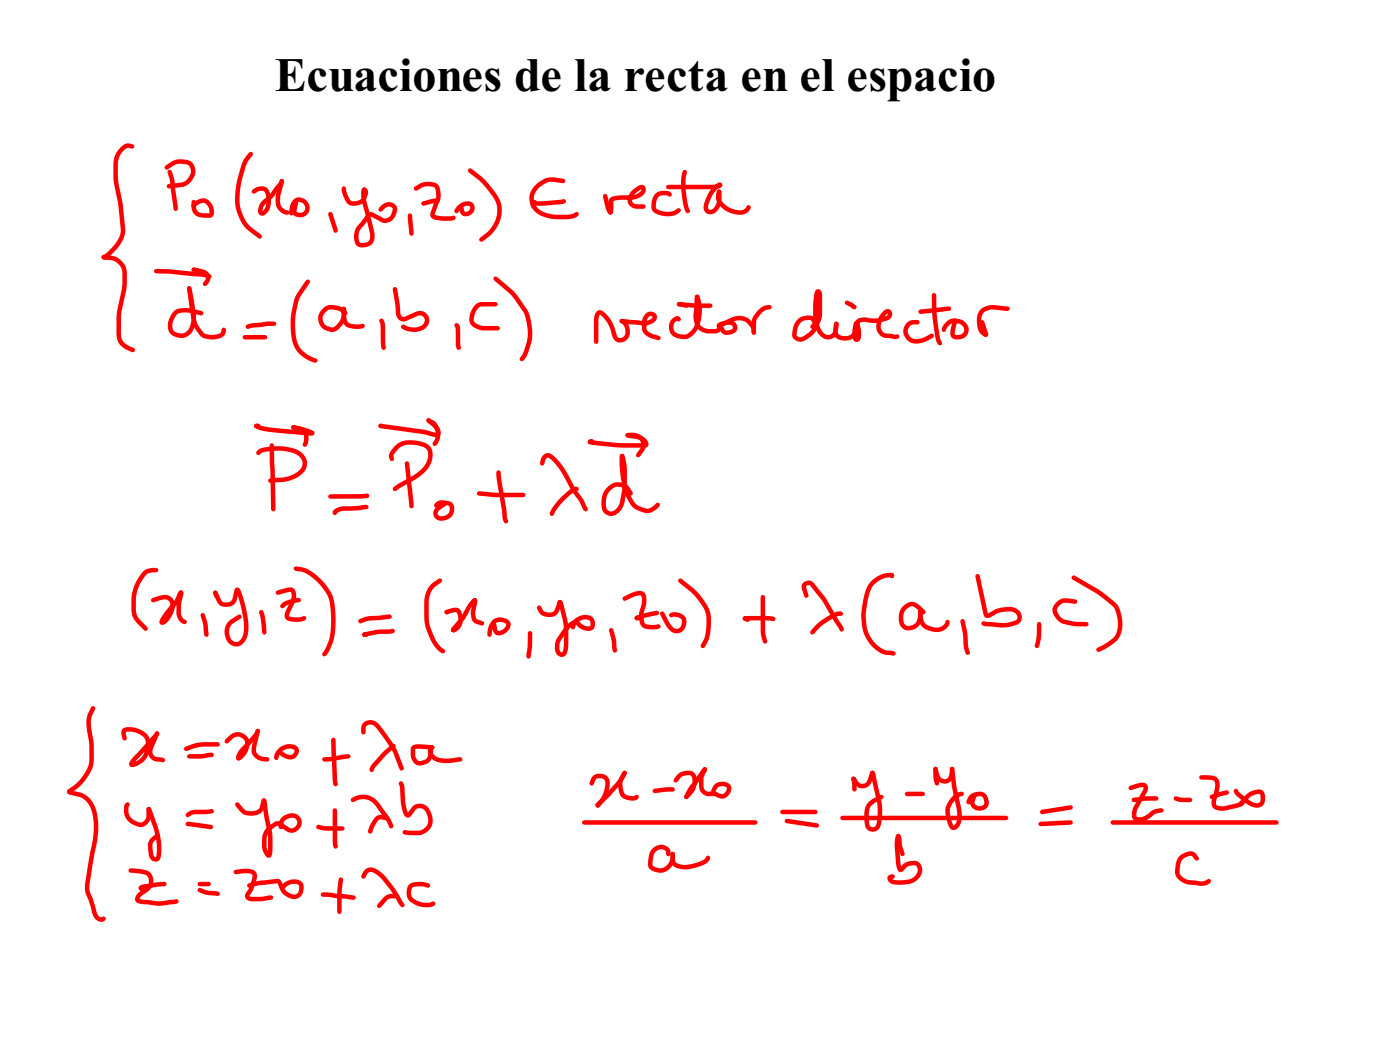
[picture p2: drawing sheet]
<svg xmlns="http://www.w3.org/2000/svg" width="290mm" height="218mm" viewBox="0 0 290 218" stroke-linecap="round" stroke-linejoin="round" font-family="sans-serif">
<defs><g id="words">
<text font-size="10" x="57" y="18.8">Ecuaciones de la recta en el espacio</text>
</g></defs>
<g fill="#f00">
<path d="M34.9 35.3l.3-.1 .4 .3 .6 1.8 .7 5.9-.1 .4-.4 .2a.81 .81 0 0 1-.5-1l-.7-5.4-.5-1.7z"/>
<path d="M34.3 34.3l1.1-.7a4.2 4.2 0 0 1 4.5 .1 2.96 2.96 0 0 1-.6 4.3l-.9 .6-1.5 .3-1.9 .2-.3-.2-.1-.3 .1-.3 .4-.2 2.9-.4 .7-.4 .6-.8a1.55 1.55 0 0 0 .2-1.6 1.55 1.55 0 0 0-1.4-.9l-1.5 .1-2 1.1-.4-.1-.1-.4z"/>
<path d="M39.8 41.6l.4-.2 .3 .2 .2 1.5a1.32 1.32 0 0 0 1.6 1.1l1.1 .1a1.61 1.61 0 0 0-1.6-2.2l-.7 .3-.9 .7-.4-.1a1.05 1.05 0 0 1 .6-1.2 2.32 2.32 0 0 1 2.5-.5 2.32 2.32 0 0 1 1.4 2.1 1.18 1.18 0 0 1-1.1 1.8 3 3 0 0 1-3.2-1.2l-.3-.8a1.98 1.98 0 0 1 .1-1.6z"/>
<path d="M51.6 31.6l.4-.1 .3 .1 .2 .3-.9 1.2a17.4 17.4 0 0 0-1.7 10.1 7.7 7.7 0 0 0 2.1 3.8l1.3 1a1.84 1.84 0 0 1 1 1l-.1 .4a.75 .75 0 0 1-1-.3l-1.8-1.4a9.6 9.6 0 0 1-2.5-8.7l.1-.7a18.3 18.3 0 0 1 1.9-5.7z"/>
<path d="M52.4 39.3l.5-.4a2.03 2.03 0 0 1 2.2-.1 2.03 2.03 0 0 1 1.1 1.9 3.5 3.5 0 0 1-1.5 4 .98 .98 0 0 1-1.1-.4 .98 .98 0 0 1 0-1.1l.6-1.4a16.6 16.6 0 0 0 3.7-4.2l.2-.4 .3-.1 .4 .1 .1 .4-.1 .3a17.8 17.8 0 0 1-4 4.6l-.2 .6-.1 .8-.2-.1a3 3 0 0 0 .3-4.2h-.9l-1.1 .6-.3-.2-.1-.3z"/>
<path d="M58.1 37.2l.3-.1 .4 .1 .1 .4-.8 3v1a1.84 1.84 0 0 0 1.6 2l.3 .1a.61 .61 0 0 1-.2 .8 .61 .61 0 0 1-.8-.1 2.82 2.82 0 0 1-1.9-2.8l.2-1.4z"/>
<path d="M60.9 41.4a2.06 2.06 0 0 1 2.8 .2 2.06 2.06 0 0 1-.1 2.9 2.06 2.06 0 0 1-2.9-.1l-.1-.5 .1-.8 .2-1 .4-.4 .4 .2 .1 .3-.3 1.7a1.14 1.14 0 0 0 1.8-.5 1.14 1.14 0 0 0-1.1-1.5 .92 .92 0 0 0-1.1 .8l-.2 1a.81 .81 0 0 1-.5 1l-.3-.1-.2-.4 .1-.6 .3-1.4z"/>
<path d="M68.2 44l.3-.1 .5 .3 1.1 3.5-.2 .4-.3 .2-.5-.4-1-3.4z"/>
<path d="M71 38.8l.3-.2a.84 .84 0 0 1 .5 1l.8 1.9a1.84 1.84 0 0 0 2.5-.6l.3-1-.3-.6 .1-.3 .4-.1h.3l.4 .6a2.69 2.69 0 0 1-1.3 2.8 2.69 2.69 0 0 1-3.1-.3l-.2-.4a5 5 0 0 1-.9-2.5z"/>
<path d="M75.2 39l.3-.1 .3 .1 .2 .3-.1 .3a7.4 7.4 0 0 0 .4 3.3l1.4 5.4a2.36 2.36 0 0 1-1 2.7 2.36 2.36 0 0 1-2.9-.3 3.8 3.8 0 0 1 .3-3.9l1.8-2.2 .4-.2 .3 .1 .2 .3-.1 .3-1.9 2.3a2.39 2.39 0 0 0 0 2.9 1.78 1.78 0 0 0 1.8-.5l.1-1.3-.9-4.1a10.5 10.5 0 0 1-.8-5z"/>
<path d="M76.6 44h.5l2.3 1.2a1.29 1.29 0 0 0 1.7-.7l.3-1a.74 .74 0 0 0-1.1-.6l-.6 .4a.8 .8 0 0 1-1.1 .5 1.01 1.01 0 0 1 .7-1.4 1.75 1.75 0 0 1 1.9-.4 1.75 1.75 0 0 1 1.1 1.7 2.44 2.44 0 0 1-3.4 2.3l-2.2-1.2-.2-.4z"/>
<path d="M84.7 44.4l.3-.2a.9 .9 0 0 1 .5 1.2l.3 2.7a.63 .63 0 0 1-.5 .8l-.3-.1-.1-.4-.3-3.2z"/>
<path d="M86 38.7l1-.6a3.8 3.8 0 0 1 3.9 .2 4 4 0 0 1 .1 3.7l-.8 2.5 1.4 .3h1.7l.7-.1 .4 .1a.66 .66 0 0 1-.1 .7 .66 .66 0 0 1-.7 .2l-1.6 .1-1.6-.2a1.15 1.15 0 0 1-1.2-1.4l.9-2.5a3.1 3.1 0 0 0 0-2.8 3.4 3.4 0 0 0-2.7 0l-1.1 .6-.4-.1-.1-.3z"/>
<path d="M87.4 41.9l2.8-.8 .9 .1 .1 .4a1.05 1.05 0 0 1-1.2 .5l-2.2 .6-.3-.2-.1-.3z"/>
<path d="M94.9 42.6a2.34 2.34 0 0 1 3.3-.4 1.7 1.7 0 0 1-.4 2.2 1.7 1.7 0 0 1-2.2 0l-.5-1.5 .2-.4 .3-.1 .3 .1 .4 1.1a.72 .72 0 0 0 .7 .2 .72 .72 0 0 0 .5-.6 .53 .53 0 0 0-.2-.6 .53 .53 0 0 0-.7 .1l-.8 .4-.9 1.1h-.2l-.4-.1-.1-.3z"/>
<path d="M97.1 35l.4-.1 .3 .1 1.9 1.5a13.3 13.3 0 0 1 4.3 6 7 7 0 0 1-2.5 6.5l-1.7 1.1-.3-.1-.2-.3 .3-.5a7.2 7.2 0 0 0 3.3-4 4.8 4.8 0 0 0-.8-4.6l-2.2-2.7-2.7-2.2-.2-.4z"/>
<path d="M111.1 38.3l.3-.3a4.4 4.4 0 0 1 3.7-1.2l1.8 .3 .2 .1 .1 .3-.1 .4-.3 .1-1.9-.3a4 4 0 0 0-4.2 3.6 3.2 3.2 0 0 0 2.9 2.9 11.8 11.8 0 0 0 4.5 .3l1.5-.6 .3 .1 .1 .4a1.96 1.96 0 0 1-1.8 1 12.5 12.5 0 0 1-5.1-.4 3.9 3.9 0 0 1-3.2-2.7 3.9 3.9 0 0 1 1.2-4z"/>
<path d="M110.3 41.7l.6-.3 .3 .2 .1 .5-.8 .4-.3-.1-.2-.3z"/>
<path d="M110.2 41.8l.3-.2 .3 .2-.1-.1h2.5l3.7-.4 .4 .1 .1 .3-.1 .3-.7 .3-5 .4-1.3-.2-.3-.4z"/>
<path d="M125.2 40.3l.3-.1 .5 .3 .8 3.2-.1-.1 .2 .1 .2 .3-.2 .4-.4 .1a1.69 1.69 0 0 1-1-1.6l-.5-2.2z"/>
<path d="M126.5 41.1a3.7 3.7 0 0 1 2.8-.6h1.7a1.77 1.77 0 0 0 2-1.3h.1l-1 .6a2.43 2.43 0 0 0-1 1.8 .97 .97 0 0 0 .9 .7l1.4 .1 .4 .1 .1 .3-.1 .3-.4 .2h-1.4a1.89 1.89 0 0 1-1.7-1.1 1.89 1.89 0 0 1 .3-2.1 4.5 4.5 0 0 1 2.1-1.7 1.07 1.07 0 0 1 1.2 .6 1.07 1.07 0 0 1-.4 1.3l-.2 .2a3.8 3.8 0 0 1-3 .9l-2 .1-1.1 .2v-.1v2.4l-.2 .3-.4 .2-.3-.1-.2-.4 .2-.4-.1 .2 .1-2.2z"/>
<path d="M135.9 40.2a2.86 2.86 0 0 1 3.3-.2l.2 .3-.2 .4-.3 .1-.5-.3a1.73 1.73 0 0 0-1.7 .2 1.73 1.73 0 0 0-.7 1.7l.1 .8a4 4 0 0 0 4.7-.1l.3 .2 .1 .3a3.2 3.2 0 0 1-3.1 1.2 3.4 3.4 0 0 1-2.9-1.2 3.8 3.8 0 0 1 .7-3.4z"/>
<path d="M141.7 35.3l.3-.1 .3 .1 .2 .4a15 15 0 0 0 .6 8.1l-.1 .3-.4 .1a2.36 2.36 0 0 1-1-2.1 12.8 12.8 0 0 1 .1-6.8z"/>
<path d="M138.2 38.4l.4-.1h9.3l1.1-.2a.38 .38 0 0 0-.1 .4 .38 .38 0 0 0 .4 .2 6.5 6.5 0 0 0-2.5 4.4 .56 .56 0 0 0 .5 .5 .56 .56 0 0 0 .6-.4l.7-1.1 .1-2.4 .1-.3 .3-.1 .3 .1 .2 .3v1.4a2.79 2.79 0 0 1-2.6 3.3 1.6 1.6 0 0 1-.9-2.4 6.5 6.5 0 0 1 3.1-4.2 .64 .64 0 0 1 .6 .8 .64 .64 0 0 1-.8 .5l-1.1 .1h-9.3l-.4-.1-.1-.3z"/>
<path d="M148.9 39.3l.6 .1 .1 .3-.2 1.4a4.2 4.2 0 0 0 5 2.3l.6-.8 .2-.1a.67 .67 0 0 1 .5 .6 .67 .67 0 0 1-.3 .6l-.8 .6a5.1 5.1 0 0 1-6.1-3.1 2.78 2.78 0 0 1 .4-1.9z"/>
<path d="M38.9 59.4l.3-.1 .4 .1 .4 1.6a18.6 18.6 0 0 1 .6 5.9 3.1 3.1 0 0 1-3.2 3.2 2.5 2.5 0 0 1-2.5-3.6 3.2 3.2 0 0 1 3.9-2.6l3 .6 .4 .4-.1 .4-.4 .1-3.2-.6a2.12 2.12 0 0 0-2.6 1.8 1.61 1.61 0 0 0 .6 2.3 2.07 2.07 0 0 0 3.1-1.8 8.7 8.7 0 0 0-.2-3.9l-.6-3.3z"/>
<path d="M38.9 59.4l.3-.1 .3 .1 .2 .3a36.3 36.3 0 0 0 1.3 7.6l1.2 1.7 .4 .2a4.2 4.2 0 0 0 2.6 0h.2a.74 .74 0 0 0 .5-.9l.2-.3a.6 .6 0 0 1 .7 .2 .6 .6 0 0 1 0 .7l-.2 .5-.5 .5a4.6 4.6 0 0 1-3.5 .3l-1.1-.6-1.3-1.8a34.4 34.4 0 0 1-1.4-7.9z"/>
<path d="M32.1 55.9l.3-.2 2.5 .1 7.1 .6 1.6 .5h-.2l.3 .1 .2 .3-.2 .4-.3 .1-1.5-.4-7-.7h-2.5l-.3-.2-.2-.3z"/>
<path d="M39.8 55.6l.5-.1a6.3 6.3 0 0 1 3.5 1.6l.1 .2-.2 .4-.3 .1-.5-.3 .1 .1a5.8 5.8 0 0 0-3-1.3l-.3-.4z"/>
<path d="M39.8 55.6l.4-.2 1.4 .3a2.1 2.1 0 0 1 2 2v.2a2.17 2.17 0 0 1-1.1 1.4l-.3-.1a.93 .93 0 0 1 .4-1.1v-.2a.84 .84 0 0 0-.5-1.1l-2-.4-.3-.2-.1-.3z"/>
<path d="M50.4 69.6l.4-.2h4.2l.3 .2 .1 .3-.1 .3-.3 .2h-4.2l-.4-.2-.1-.3z"/>
<path d="M51 67.5l1.1-.5 3.2-.3 1.5-.1 .4 .2 .1 .3-.1 .3-.4 .2-4.3 .3-1.1 .3-.3-.1-.2-.4z"/>
<path d="M63.5 58.1l.3-.2 .4 .2 .1 .3-.1 .3-1.8 2.6a14 14 0 0 0-.4 10.4 5.6 5.6 0 0 0 3.5 2.6l.4 .4-.2 .4-.3 .1a6.4 6.4 0 0 1-5.1-6.9 15.7 15.7 0 0 1 1.3-7.5z"/>
<path d="M66.8 64.1l.4-.4a3.8 3.8 0 0 1 4.2 .3l.7 .9-.1 .4-.4 .1-1.1-.9-.8-.2a1.96 1.96 0 0 0-2.7 1.2 1.79 1.79 0 0 0 .5 1.9 1.79 1.79 0 0 0 1.9 .3l.7-.6 .5-.9 .2-.8v-1.4l.2-.3 .3-.1 .3 .1 .2 .3v1.4a4 4 0 0 1-2.8 3.4 2.77 2.77 0 0 1-2.7-1.6 2.77 2.77 0 0 1 .5-3.1z"/>
<path d="M71 63.7l.3-.1 .3 .1 .2 .3 .1 2.1 .4 .8a3.3 3.3 0 0 0 2.6 .3h.6l.2 .4-.1 .3a4.4 4.4 0 0 1-4-.3l-.4-.6-.2-.7-.2-2.3z"/>
<path d="M78.8 66.2a.76 .76 0 0 1 1 .8l.2 5.1-.1 .3-.3 .2-.3-.1-.3-.8-.1-4.1-.3-1.1z"/>
<path d="M81.6 59.6l.3-.1 .3 .1 .2 .3 .5 3 .1 2a.69 .69 0 0 0 .3 .7 .69 .69 0 0 0 .8 0l2.3-1a2.03 2.03 0 0 1 2.5 1.2 2.03 2.03 0 0 1-1.2 2.6 4.4 4.4 0 0 1-4.5-.4l.1-.6 .3-.1a3.2 3.2 0 0 0 4.4-.4 1.03 1.03 0 0 0-.2-1.2 1.03 1.03 0 0 0-1.1-.3l-2.1 .9a1.67 1.67 0 0 1-1.8 .1 1.67 1.67 0 0 1-.7-1.8l-.1-1.5-.6-3.1z"/>
<path d="M94.3 67.1a.8 .8 0 0 1 1.1 .9l.1 3.4 .1 .7-.1 .3a.66 .66 0 0 1-.7-.1 .66 .66 0 0 1-.3-.6v-3.8l-.3-.5z"/>
<path d="M98.5 63.2l.7-.5 .6-.1h3l.3 .1 .1 .4-.1 .3-.3 .1-3.1 .1a2.9 2.9 0 0 0-1.3 3.2 3.2 3.2 0 0 0 1.9 .8h2.9l.4 .1 .1 .3-.1 .4-.4 .1h-2.9a2.86 2.86 0 0 1-3-2 4.6 4.6 0 0 1 1.2-3.3z"/>
<path d="M102.4 57.4l.4-.1 .3 .1 3.6 3.2a17.1 17.1 0 0 1 3.2 4.9 10.8 10.8 0 0 1 .2 5.7l-.7 2.3-.5 .9a.59 .59 0 0 1-.6 .4 .59 .59 0 0 1-.6-.4l.8-1.2 .7-2.2a9.8 9.8 0 0 0-.9-6.7l-2.3-3.1-3.5-3.1-.2-.3z"/>
<path d="M123.8 64.6a1.13 1.13 0 0 1 1.7 .3 9.8 9.8 0 0 1 2.6 4.9 1 1 0 0 0 1.1 .1 1 1 0 0 0 .5-.9 1.77 1.77 0 0 0-1.1-2.1l-.1-.3 .1-.4 .3-.1 .4 .1h-.2a2.58 2.58 0 0 1 1.6 2.4 2.58 2.58 0 0 1-1.8 2.4l-.9-.1a1.71 1.71 0 0 1-1-1.1 7.3 7.3 0 0 0-2.4-4.4l-.2-.2-.3 .9v4.7l-.1 .4-.4 .1-.3-.1-.1-.4v-4.5l.1-1z"/>
<path d="M128.7 66.2l.5-.1 4.5 .5 .7-.2 .8-.4a.27 .27 0 0 0 .1-.4 .27 .27 0 0 0-.4-.1l-.4 .2-.4 .7v1.9l1 .8 1.6 .5 .3 .5-.1 .3-.3 .1-1.4-.3a2.44 2.44 0 0 1-2.1-2.2v-1.3a1.87 1.87 0 0 1 2.6-1.9 1.31 1.31 0 0 1 .5 1.4 1.31 1.31 0 0 1-1.1 .9l-.8 .3-.9 .1-4.5-.5-.3-.1-.1-.3z"/>
<path d="M139.4 66.1l.1-.1a.95 .95 0 0 1 .9-.4 .95 .95 0 0 1 .8 .6l-.1 .3-.3 .1-.5-.2h.2a1.48 1.48 0 0 0-.8 1.5 1.48 1.48 0 0 0 1 1.3 2.24 2.24 0 0 0 3-1.1 7.9 7.9 0 0 0 .5-6.3l.1-.6 .5-.1a7.8 7.8 0 0 1-1 8.3 3.1 3.1 0 0 1-4.9-.7l-.1-1.6z"/>
<path d="M144.2 61.3l.4-.2 .3 .1 .1 .3-.1 2.6a4.6 4.6 0 0 0 .1 2.9l.5 .6a3.7 3.7 0 0 0 2.9 .6l.3-.2 .4-.5 .4-.2 .3 .1a1.27 1.27 0 0 1-.6 1.4 4.5 4.5 0 0 1-4.5-.6l-.1-.1a4.1 4.1 0 0 1-.8-2.8z"/>
<path d="M148.8 67.1a3.4 3.4 0 0 1 3.7-.3 1.43 1.43 0 0 1 .4 1.6 1.43 1.43 0 0 1-1.3 .9 1.86 1.86 0 0 1-2.6-1.6l.1-.3 .6-.1 .6 1a1.3 1.3 0 0 0 1.7-.3 .58 .58 0 0 0-.5-.6l-1.5 .1-.9 .5-.3-.2-.2-.3z"/>
<path d="M148.8 67.2l2.7-1.3a3.6 3.6 0 0 1 5.2 2.2l.1 .4a.69 .69 0 0 1-.5 .9 .83 .83 0 0 1-.5-1l-.6-1.1-.9-.7a2.99 2.99 0 0 0-2.4 .1l-2.6 1.3-.6-.2-.1-.3z"/>
<path d="M157.5 64a2.86 2.86 0 0 1 2.1-.8l.3 .2 .2 .3a1.06 1.06 0 0 1-1.2 .6l-.7 .4-1.2 1.4-.2 .7v2.1l-.1 .4-.4 .1-.3-.1-.1-.4v-2.5l.4-1z"/>
<path d="M140.5 62.8a1.4 1.4 0 0 1 1.3-.1l.9 .4 .1 .3-.2 .3-.4 .1-1.7-.4-.1-.3z"/>
<path d="M140.5 62.7l.3-.1 3.4 .3h3.1l.3 .1 .2 .4-.2 .3-.3 .1h-3.2l-2.9-.2-.8-.3v-.2z"/>
<path d="M169.2 60.1a.92 .92 0 0 1 1 .1 .92 .92 0 0 1 .3 1 16.8 16.8 0 0 1-.2 5.2 6.7 6.7 0 0 1-2 3.3 3.2 3.2 0 0 1-2.7 1.1 1.57 1.57 0 0 1-1.3-2.1 3.1 3.1 0 0 1 4.4-3.1 1.43 1.43 0 0 1 .7 1.4 1.43 1.43 0 0 1-.9 1.2l-.4-.1-.1-.4 .5-.6a.71 .71 0 0 0-.6-.8 2.29 2.29 0 0 0-2.6 2.5l-.1 .5a.77 .77 0 0 0 1.2 .5 4.5 4.5 0 0 0 2.5-2.7l.5-1 .2-.8-.1-4.5h.4l-.3 1.9a10.3 10.3 0 0 0 .5 5.2 1.75 1.75 0 0 0 1.9 1.5l.5-.2 .2-.4 .4-2 .3-.1 .5 .2a2.87 2.87 0 0 1-1.4 3.3 2.46 2.46 0 0 1-3.1-1.6 13.3 13.3 0 0 1-.4-8z"/>
<path d="M173.1 66.9l.3-.2 .4 .1 .1 .3-.2 1.4a.89 .89 0 0 0 .8 1.1 2.02 2.02 0 0 0 2.7-2.3l-.1-.3 .2-.3a.69 .69 0 0 1 .7 .1 .69 .69 0 0 1 .2 .8 2.94 2.94 0 0 1-1.9 2.8 2.94 2.94 0 0 1-3.3-.8 3.7 3.7 0 0 1 .1-2.7z"/>
<path d="M177.6 66.3a3.1 3.1 0 0 1 2.9-.3l1.9-.1 1.5-.4 .2-.5a3.3 3.3 0 0 0-1.4 3.2l.4 .6 .4 .3 2.9 .3a.64 .64 0 0 1-.1 .7 .64 .64 0 0 1-.7 .2l-1.9-.2a2.61 2.61 0 0 1-1.6-4.1 2.82 2.82 0 0 1 2.1-2 1.23 1.23 0 0 1 .8 1.3 1.23 1.23 0 0 1-1 1.1 7.2 7.2 0 0 1-4.4 .3l-1.2 .2-.1 .4a4.3 4.3 0 0 1 0 3.3 .89 .89 0 0 1-1.1 .2 .89 .89 0 0 1-.4-1l.2-2.6 .2-.4 .4-.2 .3 .1 .1 .3-.1 .4-.2 1.7 .1 .9h-.2a7.1 7.1 0 0 0-.2-3.1z"/>
<path d="M188.1 66.9l1-.5a1.84 1.84 0 0 1 1.5 .1l.1 .3-.1 .3-1.5 .2-.6 .6a1.34 1.34 0 0 0 0 1.5l.8 .8a3.1 3.1 0 0 0 2.4-.3l1.5-.8 .4 .2v.5a5.3 5.3 0 0 1-4.5 1.3 2.53 2.53 0 0 1-1-4.2z"/>
<path d="M193.4 60.9l.3-.2 .3 .2 .2 .3 .1 4.9a15.1 15.1 0 0 0 .8 4.5l.3 .6-.1 .3-.4 .1a1.63 1.63 0 0 1-.9-1.4l-.7-5.4-.1-3.6z"/>
<path d="M190.6 64.3l.2-.1 5.6-.7 .7 .2 .2 .3-.2 .3-.3 .2-5.9 .6-.3-.2-.2-.3z"/>
<path d="M196 66.9a2.95 2.95 0 0 1 4.7 .7 2.1 2.1 0 0 1-.8 2.5 2.1 2.1 0 0 1-2.7-.4l-.1-.6 .1-1 .4-1.7 .5-.4 .3 .2 .1 .3-.5 2.8 .2 .1h.7a1.15 1.15 0 0 0 1.1-1.1 1.15 1.15 0 0 0-.9-1.1 1.89 1.89 0 0 0-2.7 .8l-.1 .1a.69 .69 0 0 1-.9 .6 1.64 1.64 0 0 1 .6-1.8z"/>
<path d="M203.3 66.5l.4-.2 .4 .4 .8 2.4-.1 .6-.3 .1-.4-.1-.9-2.8z"/>
<path d="M204.1 69l.4-.1 .3 .1 .1 .3-.1 .4-.4 .1-.3-.1-.1-.3z"/>
<path d="M203.3 64.2a3.8 3.8 0 0 1 3-1l2.7 .3 .3 .2 .1 .3-.1 .3-.3 .2-2.8-.3a2.12 2.12 0 0 0-2.6 1.6l.1 2.2 .3 .5 .5 .4h-.2l.5 .1 .1 .4a.66 .66 0 0 1-.5 .4 .66 .66 0 0 1-.7-.3l-.1-.1a4.4 4.4 0 0 1-.3-5.2z"/>
<path d="M24.9 30.7a2.07 2.07 0 0 1 2.9-.6l.1 .3-.2 .3-.3 .1-.8-.1a3.6 3.6 0 0 0-2.2 4l.2 3.1a70.5 70.5 0 0 1 1.4 9.9 8.3 8.3 0 0 1-4.2 6l-.6-.1-.1-.3 .2-.4a9.1 9.1 0 0 0 3.6-4.1l.1-.6a39.2 39.2 0 0 0-1.2-9.5 15.2 15.2 0 0 1 .1-6.7z"/>
<path d="M21.2 53l.3-.1 1.4 .1a3.9 3.9 0 0 1 3.4 4.3l-.1 2.8a22.8 22.8 0 0 0-1 10l.3 .6 .5 .5 1.9 1.1 .1 .3-.1 .3-.5 .1a4.8 4.8 0 0 1-2.8-2l-.3-.7a20.8 20.8 0 0 1 1-10.4 8.9 8.9 0 0 0-.2-4.4l-.7-.9-.7-.5-2.5-.4-.2-.4z"/>
<path d="M56 92l.4-.1 .3 .1 .1 .3 .3 13.3-.1 .3-.3 .1-.4-.1-.1-.3-.3-9.6v-3.7z"/>
<path d="M53.2 93.6a3 3 0 0 1 2.6-1 8.6 8.6 0 0 1 7 1.4 2.88 2.88 0 0 1-.8 4.7 9.3 9.3 0 0 1-5.6 1.4l-.7-.1-.1-.3 .1-.3 .6-.3a9 9 0 0 0 5.2-1.1 2.08 2.08 0 0 0 1.2-2.1 2.08 2.08 0 0 0-1.6-1.9 11.8 11.8 0 0 0-6.9-.1l-.6 .5-.4-.2-.1-.3z"/>
<path d="M52.8 88l.3-.2a.59 .59 0 0 1 .7 .2 .59 .59 0 0 1 .1 .6l-.7 .2-.4-.2-.1-.3z"/>
<path d="M52.8 88l.4-.2 .7 .4a27.5 27.5 0 0 0 7 .9l3.7 .3h-.2l.3-.1 .4 .2 .1 .3-.2 .4-.4 .1h-.7a69.8 69.8 0 0 1-10-1.1l-1.1-.5-.1-.4z"/>
<path d="M60.5 88.3l.7-.1 2.4 .6 1.3 .5 .3 .5-.1 .3-.4 .1-1.4-.5-2.4-.6-.4-.2-.1-.3z"/>
<path d="M60.5 88.3l.4-.2 1.2 .3a2.44 2.44 0 0 1 1.8 3.3l-.5 .9-.5-.1-.2-.3a2.08 2.08 0 0 0-.2-2.7l-1.8-.5-.3-.4z"/>
<path d="M69.2 105.8v-.1a4.3 4.3 0 0 1 3.4-.8l3.1-.3a.61 .61 0 0 1 .8 .5 .94 .94 0 0 1-1.2 .5l-.9 .2-2.6 .1a2.78 2.78 0 0 0-2 .5l.1-.2-.1 .5-.4 .1a.63 .63 0 0 1-.2-1z"/>
<path d="M68.2 102.6l.3-.1 6.3-.1 1.3-.1 .4 .1 .1 .4-.1 .3a2.27 2.27 0 0 1-1.7 .3h-6.3l-.3-.1-.2-.4z"/>
<path d="M84.1 95.7l.3-.1 .3 .1 .2 .3 .9 8.6a.65 .65 0 0 1-.5 .8 .88 .88 0 0 1-.5-1.1l-.9-8.2z"/>
<path d="M82 92.4a4.7 4.7 0 0 1 4.5-1 3.2 3.2 0 0 1 3.1 2l.1 .5a5 5 0 0 1-1.8 4.2 26 26 0 0 1-5.4 3.4 .6 .6 0 0 1-.6 .2 .6 .6 0 0 1-.5-.3 1.86 1.86 0 0 1 1.2-1.1 15.2 15.2 0 0 0 5-3.3 3.2 3.2 0 0 0 .8-3.9 5.6 5.6 0 0 0-5.4-.4l-1.2 1.4-.2 .4 .1 .6-.1 .4-.3 .1a1.31 1.31 0 0 1-.3-2z"/>
<path d="M90.3 104.2l1.1-.5a3.3 3.3 0 0 1 2.4 .5 2.39 2.39 0 0 1-.5 3.2 2.39 2.39 0 0 1-3.2-.2l-.2-.2a1.72 1.72 0 0 1 .9-2.2l1.1-.7 .3-.1 .3 .1 .1 .4-.2 .4-1.1 .7a.74 .74 0 0 0-.5 1 .74 .74 0 0 0 1 .4 1.36 1.36 0 0 0 1.3-.7 1.36 1.36 0 0 0-.1-1.5l-1.5-.2-1 .7-.4-.2a.65 .65 0 0 1 .2-.9z"/>
<path d="M78.6 88l.3-.2 .5 .2 .2 .3-.2 .3-.5 .2-.3-.2-.1-.3z"/>
<path d="M78.6 88l.3-.2 9 1.3 2.6 .6a2.62 2.62 0 0 0-1.9-2.2l-.2-.3 .2-.4 .3-.1a3.2 3.2 0 0 1 2.4 3.4 1.24 1.24 0 0 1-1.7 .4l-1.8-.5-8.9-1.2-.3-.1-.1-.4z"/>
<path d="M88.6 86.8l.3-.1a2.98 2.98 0 0 1 1.6 1.3 3.3 3.3 0 0 1 0 4.3l-.3 .2-.4-.1a1.12 1.12 0 0 1 .4-1.3l.2-.9-.2-1-.4-.6-1.2-1.1-.2-.3z"/>
<path d="M99 102l.6-.2 2.9 .3h6l.4 .2 .1 .3-.1 .3-.4 .2h-6.1l-2.8-.3a.56 .56 0 0 1-.5-.2 .56 .56 0 0 1-.1-.6z"/>
<path d="M103.1 97.6l.3-.1a1 1 0 0 1 .5 1.3l1.2 7.1v1.4l.3 .8-.1 .3-.4 .1a1.91 1.91 0 0 1-.7-2.1l-1.2-7.5-.1-1z"/>
<path d="M112.6 94.4a1.43 1.43 0 0 1 2.2 .1 18.4 18.4 0 0 1 4.3 6.4l.6 .9a11.9 11.9 0 0 1 2.1 3.4l.1 .4-.1 .3-.3 .1a2.08 2.08 0 0 1-1.2-1.6 40.9 40.9 0 0 1-4-6.7 7.6 7.6 0 0 0-2.6-2.8l-.5 .3-.5 1.2-.3 .1-.3-.1-.1-.3 .2-.9z"/>
<path d="M116.1 103.3l2-1.8 1-.6a.6 .6 0 0 1 .7 .1 .6 .6 0 0 1 .1 .7l-.7 .2a12.9 12.9 0 0 0-4.3 4.8l-.5 .3-.3-.2-.1-.5a9.6 9.6 0 0 1 2.1-3z"/>
<path d="M128.7 94.2l.6-.1a5.7 5.7 0 0 1 .7 3 18.8 18.8 0 0 1-1 8.3 2.43 2.43 0 0 1-3.1 1.4l-.6-.5a4.3 4.3 0 0 1 2.7-6.3l1.4 .1 .7 .4 1.1 1.6-.1 .5-.5 .1-.8-1.1a2.26 2.26 0 0 0-3.7 .8 3.2 3.2 0 0 0 0 3.4 1.2 1.2 0 0 0 1.8-.5 3.6 3.6 0 0 0 .8-2.2 17.7 17.7 0 0 0-.1-8.3v-.2z"/>
<path d="M128.6 94.3l.4-.2 .3 .1 .2 .3-.1 .3v-.1a14.8 14.8 0 0 0 2.3 9.6l.8 .6 1.8 .6 .6-.2 1.5-1.1 .3 .1a1.19 1.19 0 0 1-.8 1.5 2.51 2.51 0 0 1-2.7 .4l-1.7-.8a6.3 6.3 0 0 1-2-3.3 16.6 16.6 0 0 1-.9-7.8z"/>
<path d="M122.1 91.2l.5-.2a.74 .74 0 0 1 .7 1l-.3 .2-.5-.3h.2l-.4 .2-.3-.2-.1-.3z"/>
<path d="M122 91.3l.3-.1 .4 .1a59.4 59.4 0 0 0 11 .6l-.1 .2a1.97 1.97 0 0 0-2.1-1.2l-1.4-.2-.4-.5 .2-.3 .3-.1 .4 .2-.2-.2 1.2 .2a2.74 2.74 0 0 1 2.9 2.1l-.2 .5a18.7 18.7 0 0 1-5.1 .2l-6.7-.6-.4-.2-.2-.4z"/>
<path d="M129.8 89.9l.4-.2 .3 .2 .2 .3-.1 .3-.4 .2-.3-.1-.2-.4z"/>
<path d="M129.8 89.9a2.19 2.19 0 0 1 2-.1 2.45 2.45 0 0 1 1.8 3.6l-.9 1.2-.3 .2-.4-.1-.1-.3 .1-.3 .8-1.2a1.56 1.56 0 0 0-1.5-2.3l-1.1 .1-.3-.2-.2-.3z"/>
<path d="M29.7 118.4l.4-.3a3.7 3.7 0 0 1 2.6-.2l.2 .3-.2 .3-1.9 .3a7.7 7.7 0 0 0-2.6 6 4.8 4.8 0 0 0 .3 2.9l.4 .6 1.6 1.7 .2 .3-.2 .4-.3 .1-.3-.1-1.7-1.7a4.1 4.1 0 0 1-1-3.3 9.5 9.5 0 0 1 2.5-7.3z"/>
<path d="M31.4 124.1l1.7-.6a2.28 2.28 0 0 1 2.6 .5 2.28 2.28 0 0 1 .4 2.6 3.9 3.9 0 0 1-2.3 2.9 .72 .72 0 0 1-.8-.4 .72 .72 0 0 1 .3-.9l1.2-1.7 1.6-1.9 .8-1.8 .3-.3 .3-.1 .4 .1 .1 .4-.1 .3-.3 .1h.1a8.2 8.2 0 0 1-2.5 3.7l-1.2 2-.4-.4a3.9 3.9 0 0 0 1.6-3.7l-.1-.2a1.37 1.37 0 0 0-1.7-.3l-1.6 .5-.4-.2-.1-.3z"/>
<path d="M37.2 122.5h.6l.2 .3v.4a9.8 9.8 0 0 0-.5 4.1l.4 .9 .8 .4a.6 .6 0 0 1-.4 .8 .6 .6 0 0 1-.7-.3l-.7-.8-.3-1.1a11.6 11.6 0 0 1 .5-4.2v.1z"/>
<path d="M41.7 127.2l.3-.1 .5 .3 .5 1.7 .3 2.5-.2 .3-.3 .1a.76 .76 0 0 1-.5-.8l-.2-1.9-.5-1.7z"/>
<path d="M44.3 122.5l.4-.1 .3 .1 .3 .9-.1 .4-.4 .1-.4-.3-.2-.7z"/>
<path d="M44.3 122.5l.4-.1 .3 .2 .6 1.2a1.25 1.25 0 0 0 1.8 1l.7-.4 .6-2.3 .5-.3 .3 .1 .2 .4-.3 .4 .1-.2-.3 1.7a2.31 2.31 0 0 1-2.2 1.6 2.31 2.31 0 0 1-2.2-1.6l-.6-1.3z"/>
<path d="M48.9 121.9l.3-.1 .4 .1a19.6 19.6 0 0 1 1.8 9.5 2.55 2.55 0 0 1-3.1 2.5 3.2 3.2 0 0 1-.4-5.5l1.5-1 .6 .1 .1 .3-.2 .4-1.5 1a2.34 2.34 0 0 0 .1 3.8 1.34 1.34 0 0 0 1.8-1.1 9.7 9.7 0 0 0-.2-5.5l-1.1-3.8 .2 .1-.3-.1-.2-.3z"/>
<path d="M53.9 126.6l.3-.2 .3 .1 .4 1.1 .4 3.5-.2 .3-.3 .2-.3-.2-.2-.3-.2-2.8-.4-1.3z"/>
<path d="M57.2 122.6l2.2-.7a1.45 1.45 0 0 1 1.6 .2 1.45 1.45 0 0 1 .4 1.5 13.4 13.4 0 0 1-1.4 3.9v.2l.1 .1a4.6 4.6 0 0 0 2.6 0l.4-.1 .3 .1 .1 .3a1.54 1.54 0 0 1-1.7 .8 3.1 3.1 0 0 1-2.5-.5l-.3-.8a9 9 0 0 1 1.3-3.2 1.43 1.43 0 0 0 0-1.7l-2.7 .6-.3-.1-.2-.3z"/>
<path d="M58.5 125a6.3 6.3 0 0 1 3.5-1.1l.3 .2 .1 .3a.82 .82 0 0 1-.9 .5 5.1 5.1 0 0 0-3 1.2l-.3-.1-.1-.3z"/>
<path d="M61 117.5l.4-.1a8.7 8.7 0 0 1 6.2 3.9 7.8 7.8 0 0 1 1.9 5.3 13.2 13.2 0 0 1-1.9 9.3l-.3 .2-.4-.1a.98 .98 0 0 1 .4-1.2 14.6 14.6 0 0 0 1.2-8.9 8.6 8.6 0 0 0-3.9-6.3l-1.4-.9-2.2-.5-.1-.3z"/>
<path d="M75.3 131.2l.7-.1 .3 .1 .2 .4a.69 .69 0 0 1-.7 .5 .69 .69 0 0 1-.7-.5z"/>
<path d="M75.3 131.2l.1-.1a20.4 20.4 0 0 1 5.8-.7l.6 .1 .1 .3a.94 .94 0 0 1-1.1 .6 15.3 15.3 0 0 0-5 .6l.1-.1-.3 .1-.3-.1-.2-.3z"/>
<path d="M74.4 128.5a7.6 7.6 0 0 1 4.4-.9l.5-.1a1.94 1.94 0 0 1 1.8 0l.2 .3a.63 .63 0 0 1-.8 .5l-4 .4-1.8 .5-.3-.1-.1-.3z"/>
<path d="M89.5 121.1l1.5-1.1 .2-.1 .4 .1 .1 .4-.2 .3-1.6 1.3a4.9 4.9 0 0 0-1 3.3v1.3a10.4 10.4 0 0 0 2.9 7.8l.5 .4-.1 .5a1.33 1.33 0 0 1-1.5-.6 12.4 12.4 0 0 1-2.7-9.4 5.4 5.4 0 0 1 1.5-4.2z"/>
<path d="M92.3 126.6l.3-.2 .5 .2 .2 .3-.2 .3-.5 .2-.3-.2-.1-.3z"/>
<path d="M92.4 126.5l1.1-.4a1.56 1.56 0 0 1 2.4 1.3 2.72 2.72 0 0 1-2 3.7l-.3-.2-.1-.3 .2-.3 .3-.1a2.15 2.15 0 0 0 .6-3.3l-1.8 .4 .2-.1-.4 .2-.3-.2-.1-.3z"/>
<path d="M93.6 130.3l.4-.2 .3 .2 .2 .3-.2 .4-.3 .1-.4-.2-.1-.3z"/>
<path d="M97.9 124.2l.5-.2 .4 .1 .1 .3-.3 .5a12.6 12.6 0 0 0-2.3 3.5l-2 2.5-.3 .2-.4-.2-.1-.3 .2-.5 1.9-2.2 1.3-2.4z"/>
<path d="M98.1 124.1l.4-.1 .3 .1 .2 .4-.2 .3-.3 .1-.3-.1-.2-.4z"/>
<path d="M98.2 124.1a.61 .61 0 0 1 .7 .2 .61 .61 0 0 1 .1 .7l-.4 1.9 .1 1.2 .3 .3 1.2 .4 .2 .4-.1 .4-.3 .1-1.2-.4a1.99 1.99 0 0 1-1.2-2.2z"/>
<path d="M102.2 128.5a2.59 2.59 0 0 1 3.7 .6 2.41 2.41 0 0 1-3.1 2.5l-.6-.8-.2-1.4 .1-.3 .4-.2 .3 .1 .3 1.4a.51 .51 0 0 0 .4 .5 .51 .51 0 0 0 .5-.3l.4-.2a.79 .79 0 0 0 .4-1.2 1.56 1.56 0 0 0-2.1 .2l-.6 1.4a1.04 1.04 0 0 1-.6 1.2 .67 .67 0 0 1-.4-.8 4 4 0 0 1 1.1-2.7z"/>
<path d="M109.6 130.9l.3-.1 .4 .1 .1 .4v2.6l-.3 1.7a.82 .82 0 0 1-.5 1l-.3-.2a5.2 5.2 0 0 1 .1-2.5l.1-2.6z"/>
<path d="M111.5 125.6h.5l.6 .9a1.73 1.73 0 0 0 2.4 0l.8-2 .3-.1 .3 .1 .2 .3-.2 .4 .1-.1a3.5 3.5 0 0 1-1.5 2.6 2.7 2.7 0 0 1-3.2-.8l-.5-.9z"/>
<path d="M115.8 124.5l.4-.1 .5 .3a20.5 20.5 0 0 1 1 10.3 1.29 1.29 0 0 1-1.3 1.2 1.29 1.29 0 0 1-1.3-1.3v-.2a3.6 3.6 0 0 1 .8-3l.7-1.1a3.5 3.5 0 0 1 3.2-2.1l.1 .1a2.43 2.43 0 0 0 2.5 1.2v-.1a.97 .97 0 0 0-.2-1.1 .97 .97 0 0 0-1.1-.2 1.99 1.99 0 0 0-1.8 1.7l-.5 .4-.3-.2-.1-.4a2.93 2.93 0 0 1 4.7-1.7 1.59 1.59 0 0 1-1 2.6 4.5 4.5 0 0 1-2.8-1.4l-1.2 .9-1.8 2.5-.2 .6-.1 1a.58 .58 0 0 0 .6 .8l.3-1a19.9 19.9 0 0 0-1.1-9l-.1-.4z"/>
<path d="M126.4 130.3l.3-.1 .5 .3 .5 1.7 .3 2.6-.1 .4-.4 .1-.3-.1-.2-.6-.2-1.8-.5-2.1z"/>
<path d="M129.2 123.8l1.6-.8 1.1-.4a1.53 1.53 0 0 1 1.7 .2 1.53 1.53 0 0 1 .5 1.6l-.2 1.2a4.6 4.6 0 0 0-.3 3.2l.2 .5a3.8 3.8 0 0 0 2.6 .1l.5 .1 .1 .4-.1 .2a4.1 4.1 0 0 1-3.9-.3 4.1 4.1 0 0 1-.4-2.9 5.7 5.7 0 0 0 .5-3.1l-.2-.3h-.8l-2.6 1.1-.3-.2z"/>
<path d="M131.7 127.8l1-.1 .3 .1 .1 .3-.1 .4-.3 .1h-.7l-.3-.2-.1-.3z"/>
<path d="M131.8 127.7l1.5-.5 2.9-.6 .4 .1 .1 .4-.1 .3-.3 .1-4.2 1.1-.4-.2-.1-.3z"/>
<path d="M137 126.9l.3-.2 .4 .3 1 1.9 .7 1a1.03 1.03 0 0 0 1 .5 1.03 1.03 0 0 0 .9-.7l.1-.3a1.1 1.1 0 0 0-.2-1.1 1.1 1.1 0 0 0-1-.4l-1 .1-.3-.1a.76 .76 0 0 1 .2-.9 .76 .76 0 0 1 .8-.1 2.17 2.17 0 0 1 2.4 2.3 2.17 2.17 0 0 1-2.8 1.9 3.8 3.8 0 0 1-1.6-1.7l-1-2z"/>
<path d="M140.7 120l.4-.1 .3 .1 2.4 1.9a10.9 10.9 0 0 1 3.6 5.6 9.3 9.3 0 0 1-1.4 6.8l-.6-.1-.1-.3a9.3 9.3 0 0 0 .7-7.8l-2-2.7-3.2-2.7-.2-.3z"/>
<path d="M154.1 127.9l.4-.1 .7 .2 .4 .5-.2 .3-.4 .1-.8-.3-.2-.4z"/>
<path d="M154.1 127.9l.4-.2 .3 .2 .2 .3-.2 .3-.3 .2-.4-.1-.1-.4z"/>
<path d="M154.1 127.9l.5-.2a23.1 23.1 0 0 1 5.9 .1l.3 .5-.1 .3-.3 .2-1.3-.2-4.6 .1-.3-.2-.2-.3z"/>
<path d="M157.9 123.5l.3-.2 .3 .2 .2 .3v7l.4 2.2-.1 .3-.3 .1-.5-.3-.4-1.9-.1-7.4z"/>
<path d="M166.6 120.8l.3-.2a1.42 1.42 0 0 1 2 .4l2.5 3.2 3.4 5.8 .2 .5-.1 .3-.4 .1-.4-.3-3.5-5.9-2.8-3.4-.6 .3 .5 1.9-.1 .3-.4 .1h-.2l-.7-2.1v-.6z"/>
<path d="M169.4 129.4a10.8 10.8 0 0 1 4.5-2.7l.8 .2 .2 .3-.2 .3-.8 .2a12.2 12.2 0 0 0-5 3.7l-.4 .2-.4-.2-.1-.3a3.5 3.5 0 0 1 1.4-1.7z"/>
<path d="M180.6 120.6a4.9 4.9 0 0 1 4.6-1.7l.2 .3-.1 .4-.5 .1a4.7 4.7 0 0 0-4.6 3.8 11.6 11.6 0 0 0 .3 8.5 4.8 4.8 0 0 0 4.6 2.9l.6 .3 .1 .3-.2 .3a5.3 5.3 0 0 1-5.4-2.5 10 10 0 0 1-1.3-8 8.5 8.5 0 0 1 1.5-4.5z"/>
<path d="M187.3 125.7a2.31 2.31 0 0 1 3.7 0l.8 .9 .2 .3-.2 .3-.3 .2-.3-.2-.9-.8a1.55 1.55 0 0 0-1.5-.7 1.55 1.55 0 0 0-1.2 1.1 2.3 2.3 0 0 0 .2 2.8 1.79 1.79 0 0 0 2.2-.6l.4-1.6a.92 .92 0 0 1 .5-1.2l.3 .1a3.3 3.3 0 0 1-1.6 4.1 2.21 2.21 0 0 1-2.4-.1 2.21 2.21 0 0 1-.8-2.3 3.1 3.1 0 0 1 .9-2.3z"/>
<path d="M190.6 126.3l.3-.1 .3 .1 .2 .4v1.4a1.87 1.87 0 0 0 1.5 1.7 2.7 2.7 0 0 0 2.3 .1l.7-.6 .3-.7a.61 .61 0 0 1 .7 .2 .61 .61 0 0 1-.1 .8 2.95 2.95 0 0 1-3.5 1.3 3.2 3.2 0 0 1-2.4-1.5l-.4-1.2a2.3 2.3 0 0 1 .1-1.9z"/>
<path d="M199.3 128.4l.3-.1 .3 .1 .2 .3 .5 2.7a9 9 0 0 0 .5 3.7l-.1 .5-.3 .2a2 2 0 0 1-.9-1.9l-.1-2.3-.6-2.8z"/>
<path d="M202.4 119.1l.3-.1 .3 .1 .2 .2 1.7 7.9h-.1a7 7 0 0 1 5.8-1.1 1.85 1.85 0 0 1 1.3 1.6 1.85 1.85 0 0 1-1.1 1.8l-1.6 .5a18.8 18.8 0 0 1-5.1-.2l-.5-.3v-.6l.4-.1 1.6 .1a8.1 8.1 0 0 0 4.9-.3 1.01 1.01 0 0 0 .4-1.1 1.01 1.01 0 0 0-1-.7 6.5 6.5 0 0 0-4.6 1.2 .91 .91 0 0 1-1.4-.7l-1.6-7.8z"/>
<path d="M215.2 129.1l.3-.2 .3 .2 .2 .3-.1 2.2-.4 2.4-.5 .4-.3-.2-.1-.3 .3-1.6 .1-2.9z"/>
<path d="M219.1 124.9l.8-.7 .9-.2 2.2 .3 .3 .1 .1 .3-.1 .4-.3 .1-1.6-.2a1.87 1.87 0 0 0-2.2 1.6 2.77 2.77 0 0 0 1.6 1.8l2.5 .5h2l.3 .2 .2 .3-.2 .3-.3 .2a13 13 0 0 1-5.1-.7 2.85 2.85 0 0 1-1.7-3.7z"/>
<path d="M222.3 119.4l.6-.1a35.9 35.9 0 0 1 6.3 3.9l2 1.6a4.1 4.1 0 0 1 1.4 3 5.3 5.3 0 0 1-1.2 5.3 8 8 0 0 1-3.6 2.1l-.3-.2-.2-.3 .3-.4a7.3 7.3 0 0 0 3.6-2.5 6.1 6.1 0 0 0-.4-6.1l-2.2-1.8a34.7 34.7 0 0 0-6.2-3.8l-.2-.4z"/>
<path d="M25.4 151.1a4.2 4.2 0 0 1 4.6 .7 3.3 3.3 0 0 1 1 4 4 4 0 0 1-3.9 3.2 .87 .87 0 0 1 0-1.4l5.1-5.8 .4-.2 .3 .1 .1 .4-.4 .8-4.9 5.6-.3-.4a3.6 3.6 0 0 0 2.3-5.4 4.2 4.2 0 0 0-3.6-.9l.2 1.3-.1 .3-.4 .1-.4-.3-.2-.8v-.8z"/>
<path d="M32.2 151.7l.4-.1 .3 .1 .1 .4-1.2 3a1.23 1.23 0 0 0 .8 1.8l1.3 .2 .4 .5-.2 .3-.3 .1-1.2-.1a2.15 2.15 0 0 1-1.7-3.2z"/>
<path d="M38.9 156.5l.3-.2h2.7a4.4 4.4 0 0 1 2.3-.1l.2 .3a1.05 1.05 0 0 1-1.3 .5l-1.4 .3h-2.5l-.3-.2-.1-.3z"/>
<path d="M38.2 155l1.7-.7a12.4 12.4 0 0 1 5.6-.3l.1 .3-.1 .3-.3 .2a13.3 13.3 0 0 0-5 .3l-1.6 .6-.3-.1-.2-.4z"/>
<path d="M46.7 153.4l.7-.8a2.52 2.52 0 0 1 3.4-.3 2.52 2.52 0 0 1 .6 3.3l-.5 1a1.92 1.92 0 0 1-1.6 1l-.3-.4 .1-.3 .5-.2h-.2a2.71 2.71 0 0 0 1.1-3.4 1.56 1.56 0 0 0-2.4 0l-1.1 .8-.3-.1-.1-.3z"/>
<path d="M53.1 151.2l.4-.1 .3 .1 .1 .3-.1 .4-.4 .8-1.7 2a5 5 0 0 0-1.8 2.3l-.1-.1v.6l-.4 .1-.4-.2a2.43 2.43 0 0 1 1-2.4l2.7-2.9z"/>
<path d="M53.1 151.2l.4-.1 .3 .1 .1 .3-.8 4.1a1.4 1.4 0 0 0 1.1 1.2l1.6 .3 .1 .3-.1 .3a2.91 2.91 0 0 1-3.5-1.5v-1.8z"/>
<path d="M57.6 155.3a2.88 2.88 0 0 1 4.3-.2 1.86 1.86 0 0 1-.7 2 1.86 1.86 0 0 1-2.2 0l-1.4-.9-.1-.3 .1-.4 .3-.1 .3 .1 1 .7 .7 .3a.77 .77 0 0 0 .9-.2 .77 .77 0 0 0 .1-.9 2.42 2.42 0 0 0-3.3 2l-.3 .2a.92 .92 0 0 1-.3-1.4z"/>
<path d="M66.9 157.1l5.3-.8 .4 .2 .1 .3-.1 .3-.3 .2-4.3 .6-1.1-.2-.1-.3z"/>
<path d="M68.8 153l.3-.1 .4 .1 .1 .4 .3 8.4 .2 .8-.2 .3-.3 .1-.4-.3-.2-.9-.3-8.4z"/>
<path d="M75.3 149.8a2.34 2.34 0 0 1 3.7 .8 21.9 21.9 0 0 1 4.7 8.5l-.1 .5-.3 .2-.4-.3a21.2 21.2 0 0 0-4.7-8.3l-.4-.6a1.12 1.12 0 0 0-2 .3l-.1 1.2-.3 .2-.4-.2a1.83 1.83 0 0 1-.1-1.4z"/>
<path d="M79.4 155.9l1.9-1.6 .3-.2 .3 .2 .2 .3-.2 .4-1.8 1.5-2.4 2.8a.67 .67 0 0 1-1 .6l-.1-.4 .4-.8z"/>
<path d="M85.4 154.7l.6-.3 1-.1 2.7 .2 .3 .1 .2 .3-.2 .4-.3 .1-3.6-.1 .1 1.5a1.1 1.1 0 0 0 1.8 .7l.4-.2 .3-.4 .3-2.3 .4-.1 .2 .1a2.9 2.9 0 0 1-1.5 3.9 2.02 2.02 0 0 1-2.9-1.9v-1.4z"/>
<path d="M89.1 154.6h.6l.1 .6a1.47 1.47 0 0 0 1.1 1.9 10.5 10.5 0 0 0 4.5-.1l.4 .1 .1 .3-.1 .3a8.1 8.1 0 0 1-5.8-.1 2.18 2.18 0 0 1-1.1-2.9z"/>
<path d="M26.1 166.4l.4-.1 .3 .1 .1 .4-.2 .4a2.56 2.56 0 0 0 2.9 3.2l.5-.4 .2-.6 .1-1.8 .4-.3 .4 .1 .1 .5v-.1a3.3 3.3 0 0 1-.6 2.9l-.3 .3a2.03 2.03 0 0 1-2.6 0 3.2 3.2 0 0 1-1.7-4.6z"/>
<path d="M30.5 167.4l.4-.1 .4 .2a22.2 22.2 0 0 1 2.2 8.8l-.1 .8a1.24 1.24 0 0 1-1.3 1.5 1.51 1.51 0 0 1-1.2-1.3l-.2-2 .1-.7a2.8 2.8 0 0 1 1.9-1.8l.3 .2 .1 .5-1.2 1-.3 .7 .2 2 .3 .4h.3a13.2 13.2 0 0 0-1.2-7.6l-.8-2.3z"/>
<path d="M38.6 170.5l.7-.1 4.5 .6 .3 .1 .1 .3a.64 .64 0 0 1-.8 .5l-4.2-.6a.56 .56 0 0 1-.6-.2 .56 .56 0 0 1 0-.6z"/>
<path d="M38.7 168.6a3.2 3.2 0 0 1 2.5-.7l2.7-.2 .3 .1 .2 .4a1.12 1.12 0 0 1-1.4 .6h-2.7l-1.4 .6-.3-.1-.1-.4z"/>
<path d="M48.9 166.4l.3-.1 .4 .2 .8 1a2.38 2.38 0 0 0 3.5-.1l.3-1.5 .3-.3h.5l.1 .6a3.3 3.3 0 0 1-.9 2.3 3.5 3.5 0 0 1-4.5-.4l-.9-1-.1-.3z"/>
<path d="M54.4 165.6l.3-.1 .4 .1 .2 .3 .4 3.3a19.1 19.1 0 0 1 .8 7.1 1.27 1.27 0 0 1-.8 1.5 2.81 2.81 0 0 1-1.4-2.6 4.3 4.3 0 0 1 2.6-4.8 1.28 1.28 0 0 1 1.5 .1l1.5 1a1.11 1.11 0 0 0 1.7-.7 1.11 1.11 0 0 0-1.4-1.2 1.61 1.61 0 0 0-1.5 1.8l-.1 .4-.4 .1-.3-.1a2.56 2.56 0 0 1 1.3-2.9 2.56 2.56 0 0 1 3 .5 2.09 2.09 0 0 1-.2 2.6 2.09 2.09 0 0 1-2.6 .3l-1.8-1.1a3.4 3.4 0 0 0-2.3 3.2v1.5l.6 1-.4 .2 .1-2.5a15.6 15.6 0 0 0-.8-5.3l-.5-3.3z"/>
<path d="M65.7 171.1l.4-.1a10.7 10.7 0 0 0 4.1 .3l1.1 .1 .2 .3-.2 .4-.3 .1a15 15 0 0 1-5.1-.3l-.3-.5z"/>
<path d="M69.1 167.7l.3-.2 .4 .2 .1 .3v6.5l.2 1-.2 .3-.3 .1a.96 .96 0 0 1-.6-1.1v-6.8z"/>
<path d="M72.8 165.6a4.1 4.1 0 0 1 3.2-.8l.4 .1a4.3 4.3 0 0 1 2.5 1.9 14.7 14.7 0 0 1 2.7 4.3l-.1 .5-.4 .1-.4-.3a9.1 9.1 0 0 0-2-3.2l-.6-.9a3.2 3.2 0 0 0-4-1.4l-.9 .4-.3-.1z"/>
<path d="M77.8 169.4a1.59 1.59 0 0 1 1.4-.5l1.2 .4 .1 .3-.1 .3-.4 .1-1.3-.1a6.2 6.2 0 0 0-1.7 2.8l-.2 .1-.4-.1-.1-.4a7.2 7.2 0 0 1 1.5-2.9z"/>
<path d="M82.8 162.1a.82 .82 0 0 1 1.1 1l.2 3.3 .3 1.6 .3 .6h-.2l1.1-1.5a2.41 2.41 0 0 1 3.8 1.5 3.2 3.2 0 0 1-2.5 4.5 6 6 0 0 1-3.3-.3l-.1-.3 .1-.3 .3-.1 3 .1a2.29 2.29 0 0 0 1.5-3.6 1.45 1.45 0 0 0-2.1-.9l-1 1.3a.87 .87 0 0 1-.9 .5 .87 .87 0 0 1-.7-.7l-.6-2.3-.2-3.3-.2-.8z"/>
<path d="M26.8 180.1l.8-.1 1.7 .2a2.54 2.54 0 0 1 2.5 2 2.54 2.54 0 0 1-1.5 2.9l-1 .7-.4 .5 1.2 .2a14.2 14.2 0 0 0 5.9 0l.6-.1 .3 .1 .2 .3a1.56 1.56 0 0 1-1.8 .7 9.3 9.3 0 0 1-4.6 0 3.3 3.3 0 0 1-2.5-.6 1.51 1.51 0 0 1 .6-1.9l1-.7a1.77 1.77 0 0 0 1-2.2l-.2-.5-.4-.2-2.4-.4a.89 .89 0 0 1-1.2-.5z"/>
<path d="M28.9 183.8l.3-.2 .3 .1 .6 .8-.2 .3a.83 .83 0 0 1-1.1-.6z"/>
<path d="M29 183.6l.9-.3 4-.5a.59 .59 0 0 1 .7 .5l-.2 .3-.3 .1-1.3 .1-3.2 .5 .1-.1-.5 .3-.3-.1-.2-.3z"/>
<path d="M41.1 184.2l.4-.1 1.4 .5 2.3 .2 .3 .2 .1 .3-.1 .3-.3 .2a10.4 10.4 0 0 1-4-.9l-.2-.4z"/>
<path d="M41.1 182.9l.3-.1h1.9l.3 .1 .2 .4-.2 .3-.3 .1h-1.9l-.3-.1-.1-.3z"/>
<path d="M48.5 180.5l1.8-.4a2.63 2.63 0 0 1 2.9 .8 2.61 2.61 0 0 1-.2 2.2l-.5 1.4-.8 1.2 .4 .2a11.7 11.7 0 0 0 3.9-.3l.5 .1 .2 .4-.2 .3-.7 .2a10.7 10.7 0 0 1-4 .2 1.12 1.12 0 0 1-1-.8 1.12 1.12 0 0 1 .4-1.3l.5-.7 .5-1.7 .1-1-1.1-.3-2.3 .2-.3-.1-.2-.3z"/>
<path d="M51.3 183.3l2.3-.7 3.7-.4a1.14 1.14 0 0 1 1.3 1l.3 .9a1.99 1.99 0 0 0 2.8 1.1l.2-.5 .1-.7a.73 .73 0 0 0-1-.8l-1 .2-1.1 .8-.4-.1a1.03 1.03 0 0 1 .6-1.3 2.73 2.73 0 0 1 3.7 .3 2.22 2.22 0 0 1-2.2 3.2l-.5-.1a3.4 3.4 0 0 1-2-1.8l-.6-1.3-3.7 .4-2.1 .5-.3-.1-.2-.3z"/>
<path d="M66.6 185.1a10.4 10.4 0 0 1 3.8 .2l2.6 .3a.59 .59 0 0 1 .6 .2 .59 .59 0 0 1 .1 .6l-.5 .1-6.3-.6-.3-.1-.1-.4z"/>
<path d="M70.4 182l.3-.1 .3 .1 .2 .3-.3 2.5-.1 4.2-.1 .4-.3 .1-.4-.1a22.2 22.2 0 0 1 .4-7.4z"/>
<path d="M75.6 180.3l1.1-.5a4.1 4.1 0 0 1 3.1 1.8 26.3 26.3 0 0 1 3.9 5.6l.2 .4-.1 .4a.86 .86 0 0 1-1.2-.7 20.7 20.7 0 0 0-4.4-5.9l-.6-.4a.94 .94 0 0 0-1.4 .2l-.6 .9-.6-.1-.1-.5z"/>
<path d="M79.5 186.1a2.34 2.34 0 0 1 1.6-.8h1.1l.3 .1 .2 .4-.2 .3-.3 .1-1.6 .2-1.6 1.7-.4 .1-.3-.1-.1-.3 .1-.3z"/>
<path d="M84.9 183.3a4.8 4.8 0 0 1 4-.2l.3 .5-.1 .3-.5 .1a4.7 4.7 0 0 0-3 0 1.76 1.76 0 0 0 .3 2.4 3.7 3.7 0 0 0 3.6 .6l.3-.2 .4 .2 .1 .3a1.57 1.57 0 0 1-1.5 .8 4.3 4.3 0 0 1-4.3-2.1 2.85 2.85 0 0 1 .4-2.7z"/>
<path d="M19.1 146.4l.5 .1 .1 .5a5.9 5.9 0 0 0-.6 5.1 19.5 19.5 0 0 1 .1 7 10.6 10.6 0 0 1-4.5 5.3l.1-.2-.1 .3-.3 .1-.4-.1-.1-.4a1.88 1.88 0 0 1 1.3-1.1 8.8 8.8 0 0 0 3.3-5.2 25.4 25.4 0 0 0-.6-7.4l.1-1.8z"/>
<path d="M14 163.8l.4-.1 .5 .2a5.3 5.3 0 0 1 3.1 1.1 7 7 0 0 1 2.4 5.6 20.1 20.1 0 0 1-.8 6.1l-.8 5.4a4.7 4.7 0 0 0 .4 4l.8 2.9a1.29 1.29 0 0 0 1 1.2l.5-.2 .3 .1a.76 .76 0 0 1-.8 1 2.15 2.15 0 0 1-1.9-1.8l-.8-2.8a5.5 5.5 0 0 1-.5-4.6l.9-5.4a13.9 13.9 0 0 0 0-9.2 4 4 0 0 0-2-2.1l-2.5-.6-.3-.5z"/>
<path d="M122.9 160.9a2.14 2.14 0 0 1 2.6-.2 2.14 2.14 0 0 1 .9 2.5 6.6 6.6 0 0 1-2.2 4.2l-.6-.1-.1-.4 .2-.3a5.4 5.4 0 0 0 1.7-4.9 1.3 1.3 0 0 0-2 .1l-.4 1-.3 .1-.3-.2-.1-.5z"/>
<path d="M129.3 159.8l.6 .1 .1 .3-1.1 2-2.4 2.9-2.1 2v-.3l-.1 .5-.4 .1a.59 .59 0 0 1-.4-.5 .59 .59 0 0 1 .3-.6l2-1.9 1.9-2.1z"/>
<path d="M129.1 160l.4-.2 .4 .1 .1 .3-.7 1.4a3.2 3.2 0 0 0 .1 2.7l.4 .4 .8 .3h.8l.6-.3 .4 .2a.82 .82 0 0 1-.8 1 3.3 3.3 0 0 1-2.8-.8 4.4 4.4 0 0 1-.6-3.2z"/>
<path d="M135.4 163.6l.3-.1 2.9-.3h.9l.3 .1 .2 .3a1.02 1.02 0 0 1-1.4 .5l-2.8 .3-.4-.1-.1-.3z"/>
<path d="M140.5 160.6a3.1 3.1 0 0 1 3.4-.5 3.6 3.6 0 0 1-.9 5.1 .78 .78 0 0 1-1 .3 .78 .78 0 0 1 .4-1 2.71 2.71 0 0 0 .8-3.7 2.37 2.37 0 0 0-2.1 .5l-.6 .8-.4 .1-.3-.1-.1-.3 .1-.3z"/>
<path d="M145.7 159.3l.4-.3 .4 .2 .1 .3-.1 .3-2.9 3.9-.9 1.7-.4 .3-.3-.2-.1-.5 .8-1.5z"/>
<path d="M145.9 159.2l.3-.1 .3 .1 .1 .3-.7 1.7v1.8a1.13 1.13 0 0 0 1 1.1h1.6l1.3 .5a1.42 1.42 0 0 0 .9-1.1 .72 .72 0 0 0-1-.5l-.9 .3-.6 1.3-.4 .3-.4-.1-.1-.4 .6-1.4a2.27 2.27 0 0 1 3.7 .1 2.03 2.03 0 0 1-.9 2.1 2.03 2.03 0 0 1-2.3-.1l-1.5-.1a2.06 2.06 0 0 1-1.9-2 4.7 4.7 0 0 1 .7-3.6z"/>
<path d="M135.3 175.9a2.21 2.21 0 0 1 3.7 .5 .82 .82 0 0 1-.4 1.1l-.4-.1-.1-.8a1.3 1.3 0 0 0-2-.2l-.5 .9-.3 2a2.12 2.12 0 0 0 2.4 .6 2.12 2.12 0 0 0 1.3-2v-.2a.83 .83 0 0 1 .5-1.1 1.01 1.01 0 0 1 .5 1.4 3.1 3.1 0 0 1-2.1 2.8 3.1 3.1 0 0 1-3.4-1 4.8 4.8 0 0 1 .8-3.9z"/>
<path d="M139.2 176.7l.3-.1 .3 .1 .2 1.7 .2 .4a4 4 0 0 0 3.2 .3l2.3-.7 .5-.4 .4-.6 .2-.1a.67 .67 0 0 1 .5 .6 .67 .67 0 0 1-.3 .6l-.2 .2a7.9 7.9 0 0 1-6.6 1.2 1.69 1.69 0 0 1-1.1-1.7l-.1-1.2z"/>
<path d="M176.7 161.1l.3-.1 .3 .1 .3 .7 .1 1.8-.2 .4-.3 .1-.3-.1-.2-.3-.2-2.2z"/>
<path d="M176.7 161.1l.3-.1 .3 .1 .7 1a1.08 1.08 0 0 0 1.8-.2l.4-1.1a1.06 1.06 0 0 1 .6-1l.5 .1 .1 .3-.3 .5 .2-.2a3.8 3.8 0 0 1-1.3 2.6 2.02 2.02 0 0 1-2.8-.5l-.7-1.2z"/>
<path d="M180.6 159.9l.3-.1a.72 .72 0 0 1 .7 .8l.2 1.1a23.8 23.8 0 0 1 1.2 5.9 8.8 8.8 0 0 1-.6 4 1.65 1.65 0 0 1-1.6 .8 1.65 1.65 0 0 1-1.4-1.2 6.6 6.6 0 0 1 .2-4.2 3.5 3.5 0 0 1 1.6-1.5l1.6-.8 .3 .2 .2 .3-.3 .4-1.9 1.1-.7 .7a5.7 5.7 0 0 0 0 3.7 .77 .77 0 0 0 .9 .4 .77 .77 0 0 0 .5-.8 12.5 12.5 0 0 0-.1-5.4l-1.1-4.8 .2 .2-.3-.5z"/>
<path d="M187.8 164.3l.3-.2h3.3l.3 .2 .1 .3-.1 .3-.3 .1h-3.3l-.3-.1-.2-.3z"/>
<path d="M193.7 159.1l.3-.1 .3 .1 .2 .3a6.3 6.3 0 0 0 .3 3l-.1 .3-.4 .2-.3-.1a5.2 5.2 0 0 1-.3-3.7z"/>
<path d="M193.8 159h.2l.3 .1 .2 .3-.2 .4-.3 .1-.3-.1-.2-.4z"/>
<path d="M193.7 159.1l.6-.1 .4 1.1a1.3 1.3 0 0 0 1.6 1.4 1.61 1.61 0 0 0 .7-1.8l.1-.6 .3-.1 .4 .1a2.48 2.48 0 0 1-1.6 3.3 2.24 2.24 0 0 1-2.5-2.1l-.2-.9z"/>
<path d="M197.1 159.1l.4-.1 .4 .3 .4 3.3 .5 2.7a9.8 9.8 0 0 1 .5 5.2 1.56 1.56 0 0 1-2.1 1.4 5.2 5.2 0 0 1-.7-5.4 4.5 4.5 0 0 1 2.5-2.3 .57 .57 0 0 1 .7 0 .57 .57 0 0 1 .1 .7l-.7 .2a4 4 0 0 0-1.9 2.1l-.2 .4a5.3 5.3 0 0 0 .7 3.5l.4-.2 .3-.6a6.9 6.9 0 0 0-.2-3.4l-.8-4.2-.4-3.3z"/>
<path d="M201.1 164.8a2.26 2.26 0 0 1 3.7 .5 1.95 1.95 0 0 1-.6 2.5 1.95 1.95 0 0 1-2.5-.3l-.4-.6-.1-.7 .5-1.5 .4-.3 .3 .2 .2 .3-.4 1.1a1.03 1.03 0 0 0 .6 1.1 1.03 1.03 0 0 0 1.2-.3 1.22 1.22 0 0 0-.2-1.5 1.22 1.22 0 0 0-1.6-.1l-.5 .4-.4 .8-.4 .4-.4-.2-.1-.4z"/>
<path d="M186 173a.77 .77 0 0 1 1 .9l.1 1.3 .5 1.8-.1 .4-.3 .1-.5-.3-.5-1.5-.3-2.1 .2 .1-.3-.4z"/>
<path d="M185.9 173l.4-.2 .3 .2 .2 .3-.3 .4 .1-.1-.1 1.9 .2 3.4 .3 1.1-.4-.1a2.96 2.96 0 0 1 4.1-1 2.59 2.59 0 0 1-1.1 3.9 6.2 6.2 0 0 1-4.2 .5 1.23 1.23 0 0 1-1.1-1.8 .82 .82 0 0 1 1.3 .2l-.1 .3-.6 .2 .1-.2 .3 .4a8 8 0 0 0 3.5-.2 1.85 1.85 0 0 0 1.3-2.5v-.1a1.97 1.97 0 0 0-2.2 .3 1.13 1.13 0 0 1-1.5 .8l-.5-1.3-.4-3.8a4.6 4.6 0 0 1 .4-2.6z"/>
<path d="M234.1 163.1l1.7-.7a1.64 1.64 0 0 1 2.2 .4l.1 .7-.2 .7-2.1 3.7-.1 1.4a2.77 2.77 0 0 0 3-1.1l.8-.5 1-.1 .7 .1 .1 .3a.95 .95 0 0 1-1.1 .5l-.7 .3a4.2 4.2 0 0 1-4.1 1.4 1.81 1.81 0 0 1-.5-2.3l2.1-4 .1-.6-.7-.1-1.9 .6-.3-.1-.2-.4z"/>
<path d="M234.8 165.5l.3-.1 3.1-.4h1.6l.3 .2 .2 .3-.2 .3-.3 .2h-2.5l-2.2 .3-.3-.1-.1-.4z"/>
<path d="M243.5 165.2l.3-.2 1.1 .3 1.9 .1 .3 .1 .2 .3-.2 .4a6.1 6.1 0 0 1-3.4-.2l-.3-.5z"/>
<path d="M248.8 160.8l.3-.1h1.9a1.88 1.88 0 0 1 1.9 2.5l-.7 3a.58 .58 0 0 0 .5 .9h1.2l2.7-.6 .9-.7 .4 .2a1.02 1.02 0 0 1-.6 1.2l-3.2 .8a2.2 2.2 0 0 1-2.8-1.1l-.1-.2a5.8 5.8 0 0 1 .7-2.9l.1-.9a.94 .94 0 0 0-1.1-1.2l-1.8-.1-.3-.1-.1-.3z"/>
<path d="M256 163.6h.5l.4 .5a8.6 8.6 0 0 0 3.4 2.4 .78 .78 0 0 0 .8-.1 .78 .78 0 0 0 .3-.7l-.1-1.1-1.2 .2-1 .6-1.3 1.7-.4 .1-.3-.1-.2-.3 .1-.3 1.2-1.6a3.6 3.6 0 0 1 3.6-1.1 2.34 2.34 0 0 1-.4 3.5l-1 .1a4.1 4.1 0 0 1-2.1-1l-2.1-1.7-.4-.7z"/>
<path d="M244.6 177.5a2.58 2.58 0 0 1 3.4-.6l.6 .8 .1 .3-.2 .3-.3 .1-.4-.1-.6-.8a2.1 2.1 0 0 0-2.5 2v.5a1.81 1.81 0 0 0 1.4 2.3l1.6 .2a2.93 2.93 0 0 0 2.5 0l.5-.3 .3 .1a.85 .85 0 0 1-.6 1.1 3.9 3.9 0 0 1-2.7 0 4.2 4.2 0 0 1-3.6-1.4 4.5 4.5 0 0 1 .4-4.4z"/>
<circle cx="75.5" cy="39.3" r=".47"/>
<circle cx="110.5" cy="42.1" r=".47"/>
<circle cx="149.1" cy="39.7" r=".47"/>
<circle cx="144.6" cy="61.5" r=".47"/>
<circle cx="149.1" cy="67.5" r=".47"/>
<circle cx="177.6" cy="67" r=".47"/>
<circle cx="21.5" cy="53.3" r=".47"/>
<circle cx="53.2" cy="88.3" r=".47"/>
<circle cx="64.7" cy="89.8" r=".47"/>
<circle cx="60.9" cy="88.6" r=".47"/>
<circle cx="88.9" cy="87.2" r=".47"/>
<circle cx="129" cy="94.5" r=".47"/>
<circle cx="122.3" cy="91.6" r=".47"/>
<circle cx="37.5" cy="122.9" r=".47"/>
<circle cx="75.6" cy="131.6" r=".47"/>
<circle cx="116.1" cy="124.8" r=".48"/>
<circle cx="132.1" cy="128.1" r=".47"/>
<circle cx="185" cy="119.3" r=".48"/>
<circle cx="89.3" cy="155" r=".47"/>
<circle cx="30.9" cy="167.7" r=".47"/>
<circle cx="54.7" cy="166" r=".47"/>
<circle cx="124" cy="166.9" r=".47"/>
<circle cx="146.2" cy="159.5" r=".47"/>
<circle cx="177" cy="161.4" r=".47"/>
<circle cx="197.4" cy="159.4" r=".47"/>
</g>
<g fill="#f00">
<path d="M175.3 62.4l.5-.1 1 .5 .2 .4-.1 .3-.5 .1-1-.4-.2-.5z" fill-rule="evenodd"/>
<path d="M176.2 62.9l.4-.2 .3 .1 .6 .5-.6 .8-.6-.5-.2-.4z" fill-rule="evenodd"/>
<path d="M120.8 170.2l.3-.2h35.5l.4 .2 .1 .3-.1 .3-.4 .2h-35.5l-.3-.2-.1-.3z" fill-rule="evenodd"/>
<path d="M162.9 169.9l.3-.2 6.3 1 .3 .1 .1 .3-.2 .4-.3 .1-6.3-1-.3-.1-.1-.3z" fill-rule="evenodd"/>
<path d="M161.9 168l.3-.1h6.9l.3 .1 .2 .3-.2 .3-.3 .2h-6.9l-.3-.2-.1-.3z" fill-rule="evenodd"/>
<path d="M174.4 169.2l.3-.1h34l.3 .1 .1 .4-.1 .3-.3 .1h-34l-.3-.1-.2-.3z" fill-rule="evenodd"/>
<path d="M215.5 170.5l.3-.2 6.2-.3 .4 .2 .1 .3-.1 .3-.3 .2-6.3 .3-.3-.2-.2-.3z" fill-rule="evenodd"/>
<path d="M215.8 168l.2-.1 6-1 .4 .2 .1 .3-.1 .3-.3 .1-5.9 1-.4-.2-.1-.3z" fill-rule="evenodd"/>
<path d="M230.4 170.2l.4-.2h33.9l.3 .2 .2 .3-.2 .3-.3 .2h-33.9l-.4-.2-.1-.3z" fill-rule="evenodd"/>
<path d="M252.2 164.4l2.2-.6 .4 .1 .1 .4-.4 .4-1.9 .5-.4-.1-.1-.4z" fill-rule="evenodd"/>
<path d="M251.1 164.8l1.5-.5 .3 .1 .1 .3-.3 .5-1.2 .4z" fill-rule="evenodd"/>
<circle cx="177.2" cy="63.7" r=".47"/>
<circle cx="251.3" cy="165.2" r=".47"/>
</g>
<use href="#words"/>
</svg>
